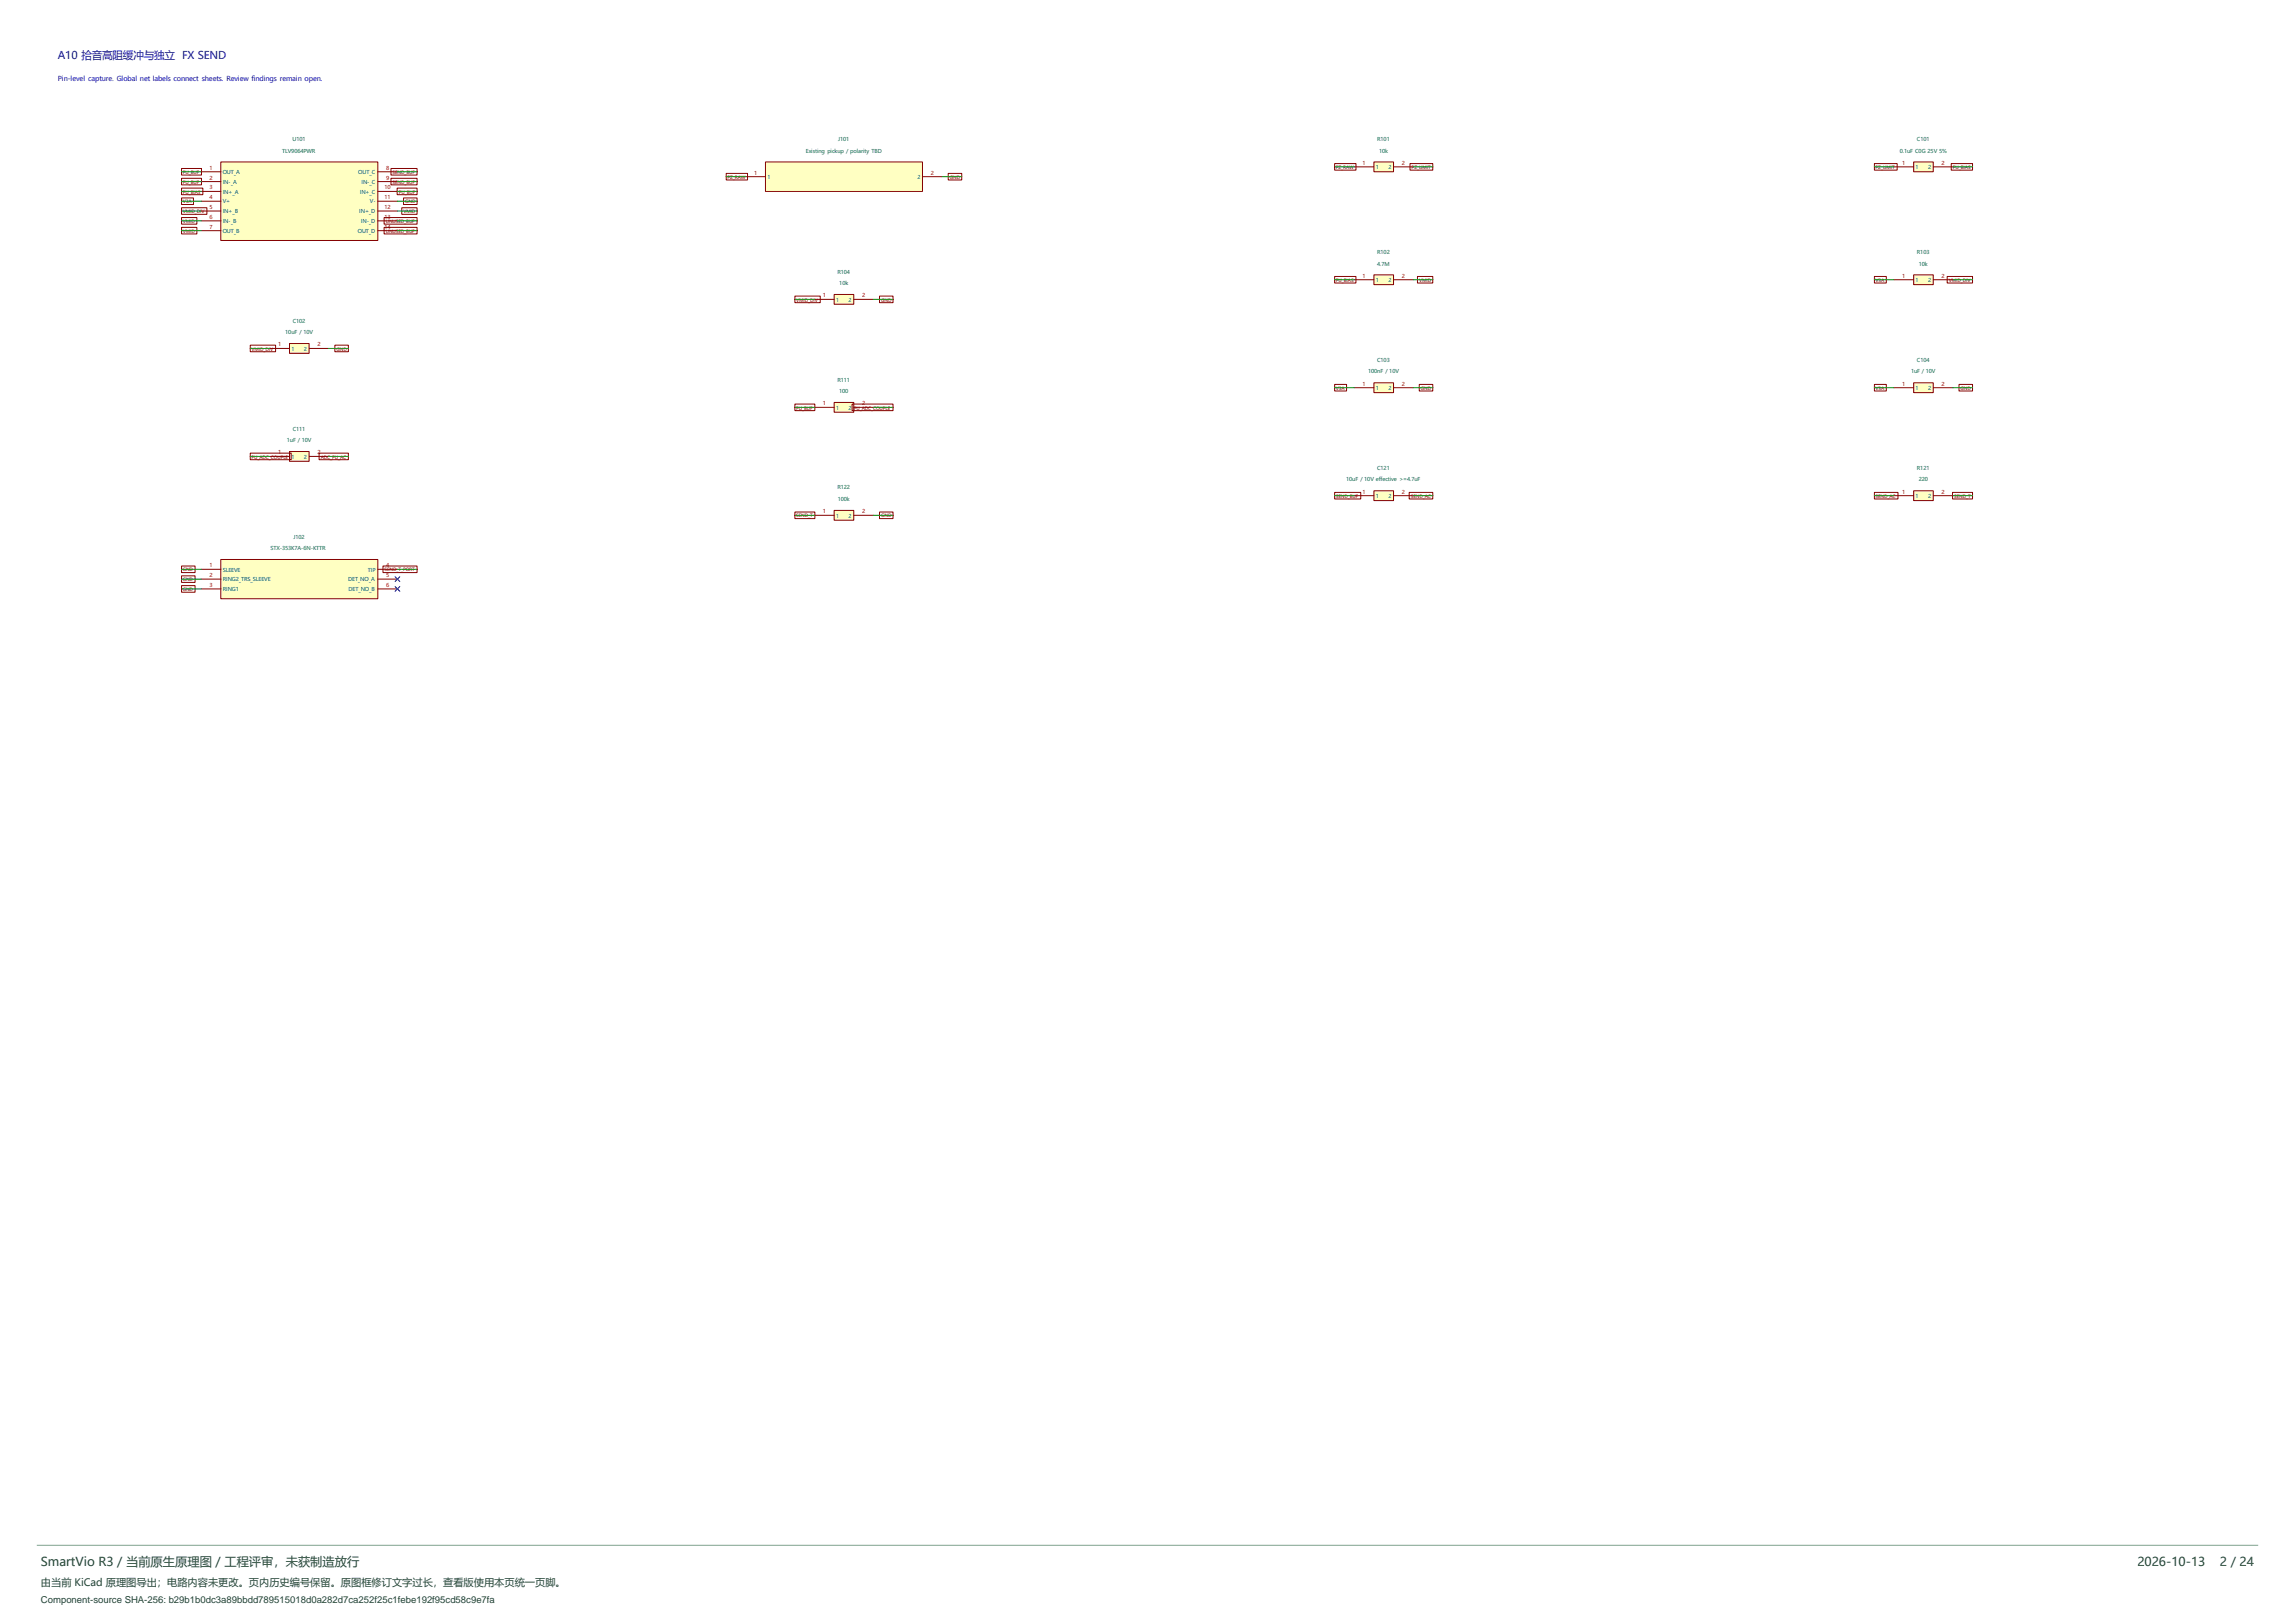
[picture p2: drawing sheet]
<svg xmlns="http://www.w3.org/2000/svg" width="594mm" height="420mm" viewBox="0 0 594 420" stroke-linecap="round" stroke-linejoin="round" font-family="sans-serif">
<defs><g id="words">
<g font-size="3.2" fill="#214236">
<text x="10.6" y="405.2">SmartVio R3 / 当前原生原理图 / 工程评审，未获制造放行</text>
<text x="553.2" y="405.2">2026-10-13</text>
<text x="574.6" y="405.2">2 / 24</text>
</g>
<text font-size="2.8" fill="#0000c2" x="15" y="15.2">A10 拾音高阻缓冲与独立 FX SEND</text>
<text font-size="2.6" fill="#214236" x="10.6" y="410.5">由当前 KiCad 原理图导出；电路内容未更改。页内历史编号保留。原图框修订文字过长，查看版使用本页统一页脚。</text>
<text font-size="2.5" fill="#214236" x="10.6" y="414.7">Component-source SHA-256: b29b1b0dc3a89bbdd789515018d0a282d7ca252f25c1febe192f95cd58c9e7fa</text>
<text font-size="1.8" fill="#0000c2" x="15" y="21.1">Pin-level capture. Global net labels connect sheets. Review findings remain open.</text>
<g font-size="1.4" fill="#006464">
<text x="73" y="39.5">TLV9064PWR</text>
<text x="75.7" y="36.5">U101</text>
<text x="208.6" y="39.5">Existing pickup / polarity TBD</text>
<text x="216.9" y="36.5">J101</text>
<text x="356.5" y="36.5">R101</text>
<text x="356.9" y="39.5">10k</text>
<text x="491.7" y="39.5">0.1uF C0G 25V 5%</text>
<text x="496.1" y="36.5">C101</text>
<text x="57.7" y="45">OUT_A</text>
<text x="57.7" y="47.6">IN-_A</text>
<text x="92.7" y="45">OUT_C</text>
<text x="93.6" y="47.6">IN-_C</text>
<text x="198.6" y="46.3">1</text>
<text x="237.4" y="46.3">2</text>
<text x="356.1" y="43.8">1</text>
<text x="359.4" y="43.8">2</text>
<text x="495.8" y="43.8">1</text>
<text x="499.1" y="43.8">2</text>
<text x="57.7" y="50.1">IN+_A</text>
<text x="57.7" y="52.7">V+</text>
<text x="93.1" y="50.1">IN+_C</text>
<text x="95.7" y="52.7">V-</text>
<text x="57.7" y="55.2">IN+_B</text>
<text x="57.7" y="57.7">IN-_B</text>
<text x="93" y="55.2">IN+_D</text>
<text x="93.4" y="57.7">IN-_D</text>
<text x="57.7" y="60.3">OUT_B</text>
<text x="92.6" y="60.3">OUT_D</text>
<text x="356.5" y="65.7">R102</text>
<text x="496.2" y="65.7">R103</text>
<text x="216.8" y="70.8">R104</text>
<text x="356.5" y="68.7">4.7M</text>
<text x="496.6" y="68.7">10k</text>
<text x="217.2" y="73.8">10k</text>
<text x="356.1" y="73">1</text>
<text x="359.4" y="73">2</text>
<text x="495.8" y="73">1</text>
<text x="499.1" y="73">2</text>
<text x="75.8" y="83.5">C102</text>
<text x="216.4" y="78.1">1</text>
<text x="219.7" y="78.1">2</text>
<text x="73.8" y="86.5">10uF / 10V</text>
<text x="75.4" y="90.8">1</text>
<text x="78.7" y="90.8">2</text>
<text x="356.4" y="93.6">C103</text>
<text x="496.1" y="93.6">C104</text>
<text x="216.8" y="98.7">R111</text>
<text x="217.2" y="101.7">100</text>
<text x="354.1" y="96.6">100nF / 10V</text>
<text x="356.1" y="100.9">1</text>
<text x="359.4" y="100.9">2</text>
<text x="494.6" y="96.6">1uF / 10V</text>
<text x="495.8" y="100.9">1</text>
<text x="499.1" y="100.9">2</text>
<text x="216.4" y="106">1</text>
<text x="219.7" y="106">2</text>
<text x="75.8" y="111.4">C111</text>
<text x="74.2" y="114.4">1uF / 10V</text>
<text x="75.4" y="118.7">1</text>
<text x="78.7" y="118.7">2</text>
<text x="348.4" y="124.6">10uF / 10V effective &gt;=4.7uF</text>
<text x="356.4" y="121.6">C121</text>
<text x="496.2" y="121.6">R121</text>
<text x="496.6" y="124.6">220</text>
<text x="216.8" y="126.7">R122</text>
<text x="216.8" y="129.7">100k</text>
<text x="356.1" y="128.9">1</text>
<text x="359.4" y="128.9">2</text>
<text x="495.8" y="128.9">1</text>
<text x="499.1" y="128.9">2</text>
<text x="216.4" y="133.9">1</text>
<text x="219.7" y="133.9">2</text>
<text x="70" y="142.4">STX-353K7A-6N-KTTR</text>
<text x="76" y="139.4">J102</text>
<text x="57.7" y="147.9">SLEEVE</text>
<text x="95.2" y="147.9">TIP</text>
<text x="57.7" y="150.4">RING2_TRS_SLEEVE</text>
<text x="57.7" y="153">RING1</text>
<text x="90.1" y="150.4">DET_NO_A</text>
<text x="90.2" y="153">DET_NO_B</text>
</g>
<g font-size="1.4" fill="#a90000">
<text x="54.2" y="43.9">1</text>
<text x="54.2" y="46.5">2</text>
<text x="99.9" y="43.9">8</text>
<text x="99.9" y="46.5">9</text>
<text x="195.2" y="45.2">1</text>
<text x="240.9" y="45.2">2</text>
<text x="352.6" y="42.7">1</text>
<text x="362.8" y="42.7">2</text>
<text x="492.3" y="42.7">1</text>
<text x="502.5" y="42.7">2</text>
<text x="54.2" y="49">3</text>
<text x="54.2" y="51.5">4</text>
<text x="99.5" y="49">10</text>
<text x="99.5" y="51.5">11</text>
<text x="54.2" y="54.1">5</text>
<text x="54.2" y="56.6">6</text>
<text x="54.2" y="59.2">7</text>
<text x="99.5" y="54.1">12</text>
<text x="99.5" y="56.6">13</text>
<text x="99.5" y="59.2">14</text>
<text x="352.6" y="71.9">1</text>
<text x="362.8" y="71.9">2</text>
<text x="492.3" y="71.9">1</text>
<text x="502.5" y="71.9">2</text>
<text x="212.9" y="76.9">1</text>
<text x="223.1" y="76.9">2</text>
<text x="72" y="89.6">1</text>
<text x="82.1" y="89.6">2</text>
<text x="352.6" y="99.8">1</text>
<text x="362.8" y="99.8">2</text>
<text x="492.3" y="99.8">1</text>
<text x="502.5" y="99.8">2</text>
<text x="212.9" y="104.9">1</text>
<text x="223.1" y="104.9">2</text>
<text x="72" y="117.6">1</text>
<text x="82.1" y="117.6">2</text>
<text x="352.6" y="127.7">1</text>
<text x="362.8" y="127.7">2</text>
<text x="492.3" y="127.7">1</text>
<text x="502.5" y="127.7">2</text>
<text x="212.9" y="132.8">1</text>
<text x="223.1" y="132.8">2</text>
<text x="54.2" y="146.8">1</text>
<text x="54.2" y="149.3">2</text>
<text x="99.9" y="146.8">4</text>
<text x="99.9" y="149.3">5</text>
<text x="54.2" y="151.9">3</text>
<text x="99.9" y="151.9">6</text>
</g>
<g font-size="1.2" fill="#840000">
<text x="47.3" y="47.5">PU_BUF</text>
<text x="47.3" y="45">PU_BUF</text>
<text x="101.6" y="45">SEND_BUF</text>
<text x="101.6" y="47.5">SEND_BUF</text>
<text x="188.3" y="46.3">PZ_RAW</text>
<text x="245.8" y="46.3">GND</text>
<text x="345.8" y="43.7">PZ_RAW</text>
<text x="365.4" y="43.7">PZ_LIMIT</text>
<text x="485.5" y="43.7">PZ_LIMIT</text>
<text x="505.5" y="43.7">PU_BIAS</text>
<text x="47.3" y="52.6">V3A</text>
<text x="47.3" y="50.1">PU_BIAS</text>
<text x="103.2" y="50.1">PU_BUF</text>
<text x="104.9" y="52.6">GND</text>
<text x="47.3" y="57.7">VMID</text>
<text x="47.3" y="55.2">VMID_DIV</text>
<text x="99.8" y="57.7">UNUSED_BUF</text>
<text x="104.4" y="55.2">VMID</text>
<text x="47.3" y="60.2">VMID</text>
<text x="99.8" y="60.2">UNUSED_BUF</text>
<text x="345.8" y="72.9">PU_BIAS</text>
<text x="367.3" y="72.9">VMID</text>
<text x="485.5" y="72.9">V3A</text>
<text x="504.4" y="72.9">VMID_DIV</text>
<text x="206.1" y="78">VMID_DIV</text>
<text x="228.1" y="78">GND</text>
<text x="65.1" y="90.7">VMID_DIV</text>
<text x="87.1" y="90.7">GND</text>
<text x="345.8" y="100.9">V3A</text>
<text x="367.8" y="100.9">GND</text>
<text x="485.5" y="100.9">V3A</text>
<text x="507.5" y="100.9">GND</text>
<text x="206.1" y="106">PU_BUF</text>
<text x="221" y="106">PU_ADC_COUPLE</text>
<text x="65.1" y="118.7">PU_ADC_COUPLE</text>
<text x="83" y="118.7">ADC_PU_AC</text>
<text x="345.8" y="128.8">SEND_BUF</text>
<text x="365.2" y="128.8">SEND_AC</text>
<text x="485.5" y="128.8">SEND_AC</text>
<text x="505.8" y="128.8">SEND_T</text>
<text x="206.1" y="133.9">SEND_T</text>
<text x="228.1" y="133.9">GND</text>
<text x="47.3" y="147.9">GND</text>
<text x="99.5" y="147.9">SEND_T_PORT</text>
<text x="47.3" y="153">GND</text>
<text x="47.3" y="150.4">GND</text>
</g>
</g></defs>
<path d="M74.9 116.8h5.1v2.6h-5.1z" fill="#ffffc2"/>
<path d="M69.8 118.1h5.1M74.9 116.8h5.1v2.6h-5.1zM80 118.1h5.1" fill="none" stroke="#840000" stroke-width=".26"/>
<path d="M495.3 99.1h5.1v2.5h-5.1z" fill="#ffffc2"/>
<path d="M495.3 99.1h5.1v2.5h-5.1zM490.2 100.3h5.1M500.4 100.3h5.1" fill="none" stroke="#840000" stroke-width=".26"/>
<path d="M74.9 88.9h5.1v2.5h-5.1z" fill="#ffffc2"/>
<path d="M69.8 90.2h5.1M74.9 88.9h5.1v2.5h-5.1zM80 90.2h5.1" fill="none" stroke="#840000" stroke-width=".26"/>
<path d="M355.6 71.1h5.1v2.6h-5.1z" fill="#ffffc2"/>
<path d="M350.5 72.4h5.1M355.6 71.1h5.1v2.6h-5.1zM360.7 72.4h5.1" fill="none" stroke="#840000" stroke-width=".26"/>
<path d="M198.1 41.9h40.7v7.6h-40.7z" fill="#ffffc2"/>
<path d="M193 45.7h5.1M198.1 41.9h40.7v7.6h-40.7zM238.8 45.7h5" fill="none" stroke="#840000" stroke-width=".26"/>
<path d="M215.9 76.2h5.1v2.5h-5.1z" fill="#ffffc2"/>
<path d="M210.8 77.5h5.1M215.9 76.2h5.1v2.5h-5.1zM221 77.5h5.1" fill="none" stroke="#840000" stroke-width=".26"/>
<path d="M355.6 41.9h5.1v2.6h-5.1z" fill="#ffffc2"/>
<path d="M350.5 43.2h5.1M355.6 41.9h5.1v2.6h-5.1zM360.7 43.2h5.1" fill="none" stroke="#840000" stroke-width=".26"/>
<path d="M495.3 127h5.1v2.5h-5.1z" fill="#ffffc2"/>
<path d="M490.2 128.3h5.1M495.3 127h5.1v2.5h-5.1zM500.4 128.3h5.1" fill="none" stroke="#840000" stroke-width=".26"/>
<path d="M355.6 99.1h5.1v2.5h-5.1z" fill="#ffffc2"/>
<path d="M355.6 99.1h5.1v2.5h-5.1zM350.5 100.3h5.1M360.7 100.3h5.1" fill="none" stroke="#840000" stroke-width=".26"/>
<path d="M57.1 41.9h40.7v20.3h-40.7z" fill="#ffffc2"/>
<g fill="none" stroke="#840000" stroke-width=".26">
<path d="M52.1 44.5h5M52.1 47h5M52.1 49.5h5M52.1 52.1h5M52.1 54.6h5M52.1 57.2h5M52.1 59.7h5M57.1 41.9h40.7v20.3h-40.7zM97.8 44.5h5.1M97.8 47h5.1M97.8 49.5h5.1M97.8 52.1h5.1"/>
<path d="M97.8 54.6h5.1M97.8 57.2h5.1M97.8 59.7h5.1"/>
</g>
<path d="M355.6 127h5.1v2.5h-5.1z" fill="#ffffc2"/>
<path d="M350.5 128.3h5.1M355.6 127h5.1v2.5h-5.1zM360.7 128.3h5.1" fill="none" stroke="#840000" stroke-width=".26"/>
<path d="M215.9 104.1h5.1v2.6h-5.1z" fill="#ffffc2"/>
<path d="M210.8 105.4h5.1M215.9 104.1h5.1v2.6h-5.1zM221 105.4h5.1" fill="none" stroke="#840000" stroke-width=".26"/>
<path d="M495.3 71.1h5.1v2.6h-5.1z" fill="#ffffc2"/>
<path d="M490.2 72.4h5.1M495.3 71.1h5.1v2.6h-5.1zM500.4 72.4h5.1" fill="none" stroke="#840000" stroke-width=".26"/>
<path d="M495.3 41.9h5.1v2.6h-5.1z" fill="#ffffc2"/>
<path d="M490.2 43.2h5.1M495.3 41.9h5.1v2.6h-5.1zM500.4 43.2h5.1" fill="none" stroke="#840000" stroke-width=".26"/>
<path d="M57.1 144.8h40.7v10.1h-40.7z" fill="#ffffc2"/>
<path d="M52.1 147.3h5M52.1 149.9h5M52.1 152.4h5M57.1 144.8h40.7v10.1h-40.7zM97.8 147.3h5.1M97.8 149.9h5.1M97.8 152.4h5.1" fill="none" stroke="#840000" stroke-width=".26"/>
<path d="M215.9 132.1h5.1v2.5h-5.1z" fill="#ffffc2"/>
<g fill="none" stroke="#840000" stroke-width=".26">
<path d="M47 46.1h5.1v1.7h-5.1zM47 43.6h5.1v1.7h-5.1zM47 51.2h3.1v1.7h-3.1zM47 48.7h5.5v1.7h-5.5zM47 56.3h4v1.7h-4zM47 58.8h4v1.7h-4zM47 53.8h6.6v1.7h-6.6zM99.4 56.3h8.5v1.7h-8.5zM99.4 58.8h8.5v1.7h-8.5zM101.2 43.6h6.7v1.7h-6.7zM101.2 46.1h6.7v1.7h-6.7zM102.8 48.7h5.1v1.7h-5.1z"/>
<path d="M104 53.8h3.9v1.7h-3.9zM104.4 51.2h3.5v1.7h-3.5zM188 44.9h5.5v1.7h-5.5zM245.4 44.9h3.5v1.7h-3.5zM345.4 42.3h5.6v1.7h-5.6zM364.9 42.3h5.9v1.7h-5.9zM485.1 42.3h5.9v1.7h-5.9zM505 42.3h5.5v1.7h-5.5zM205.7 76.6h6.6v1.7h-6.6zM227.6 76.6h3.5v1.7h-3.5zM345.4 71.5h5.6v1.7h-5.6zM366.9 71.5h3.9v1.7h-3.9z"/>
<path d="M485.1 71.5h3.1v1.7h-3.1zM504 71.5h6.5v1.7h-6.5zM64.8 89.3h6.5v1.7h-6.5zM86.7 89.3h3.5v1.7h-3.5zM345.4 99.5h3.1v1.7h-3.1zM367.3 99.5h3.5v1.7h-3.5zM485.1 99.5h3.1v1.7h-3.1zM507 99.5h3.5v1.7h-3.5zM64.8 117.3h10.6v1.7h-10.6zM82.6 117.3h7.6v1.7h-7.6zM205.7 104.6h5.2v1.7h-5.2zM220.5 104.6h10.6v1.7h-10.6z"/>
<path d="M205.7 132.5h5.2v1.7h-5.2zM210.8 133.4h5.1M215.9 132.1h5.1v2.5h-5.1zM221 133.4h5.1M227.6 132.5h3.5v1.7h-3.5zM345.4 127.4h6.8v1.7h-6.8zM364.7 127.4h6.1v1.7h-6.1zM485.1 127.4h6.1v1.7h-6.1zM505.4 127.4h5.1v1.7h-5.1zM47 151.5h3.5v1.8h-3.5zM47 146.5h3.5v1.7h-3.5zM47 149h3.5v1.7h-3.5z"/>
<path d="M99.1 146.5h8.8v1.7h-8.8z"/>
</g>
<g fill="none" stroke="#009600" stroke-width=".26">
<path d="M47 49.5h5.1M47 44.5h5.1M47 54.6h5.1M47 57.2h5.1M47 59.7h5.1M47 47h5.1M47 52.1h5.1M102.9 49.5h5M102.9 44.5h5M102.9 54.6h5M102.9 57.2h5M102.9 59.7h5"/>
<path d="M102.9 47h5M102.9 52.1h5M188 45.7h5M243.8 45.7h5.1M345.4 43.2h5.1M365.8 43.2h5M485.1 43.2h5.1M505.5 43.2h5M205.7 77.5h5.1M226.1 77.5h5M345.4 72.4h5.1M365.8 72.4h5"/>
<path d="M485.1 72.4h5.1M505.5 72.4h5M64.8 90.2h5M85.1 90.2h5.1M64.8 118.1h5M85.1 118.1h5.1M205.7 105.4h5.1M226.1 105.4h5M345.4 100.3h5.1M365.8 100.3h5M485.1 100.3h5.1M505.5 100.3h5"/>
<path d="M205.7 133.4h5.1M226.1 133.4h5M345.4 128.3h5.1M365.8 128.3h5M485.1 128.3h5.1M505.5 128.3h5M47 147.3h5.1M47 149.9h5.1M47 152.4h5.1M102.9 147.3h5"/>
</g>
<path d="M102.3 151.8l1.2 1.2M102.3 149.3l1.2 1.2M103.5 151.8l-1.2 1.2M103.5 149.3l-1.2 1.2" fill="none" stroke="#000084" stroke-width=".26"/>
<path d="M9.5 399.9h575" fill="none" stroke="#80a38f" stroke-width=".26"/>
<use href="#words"/>
</svg>
